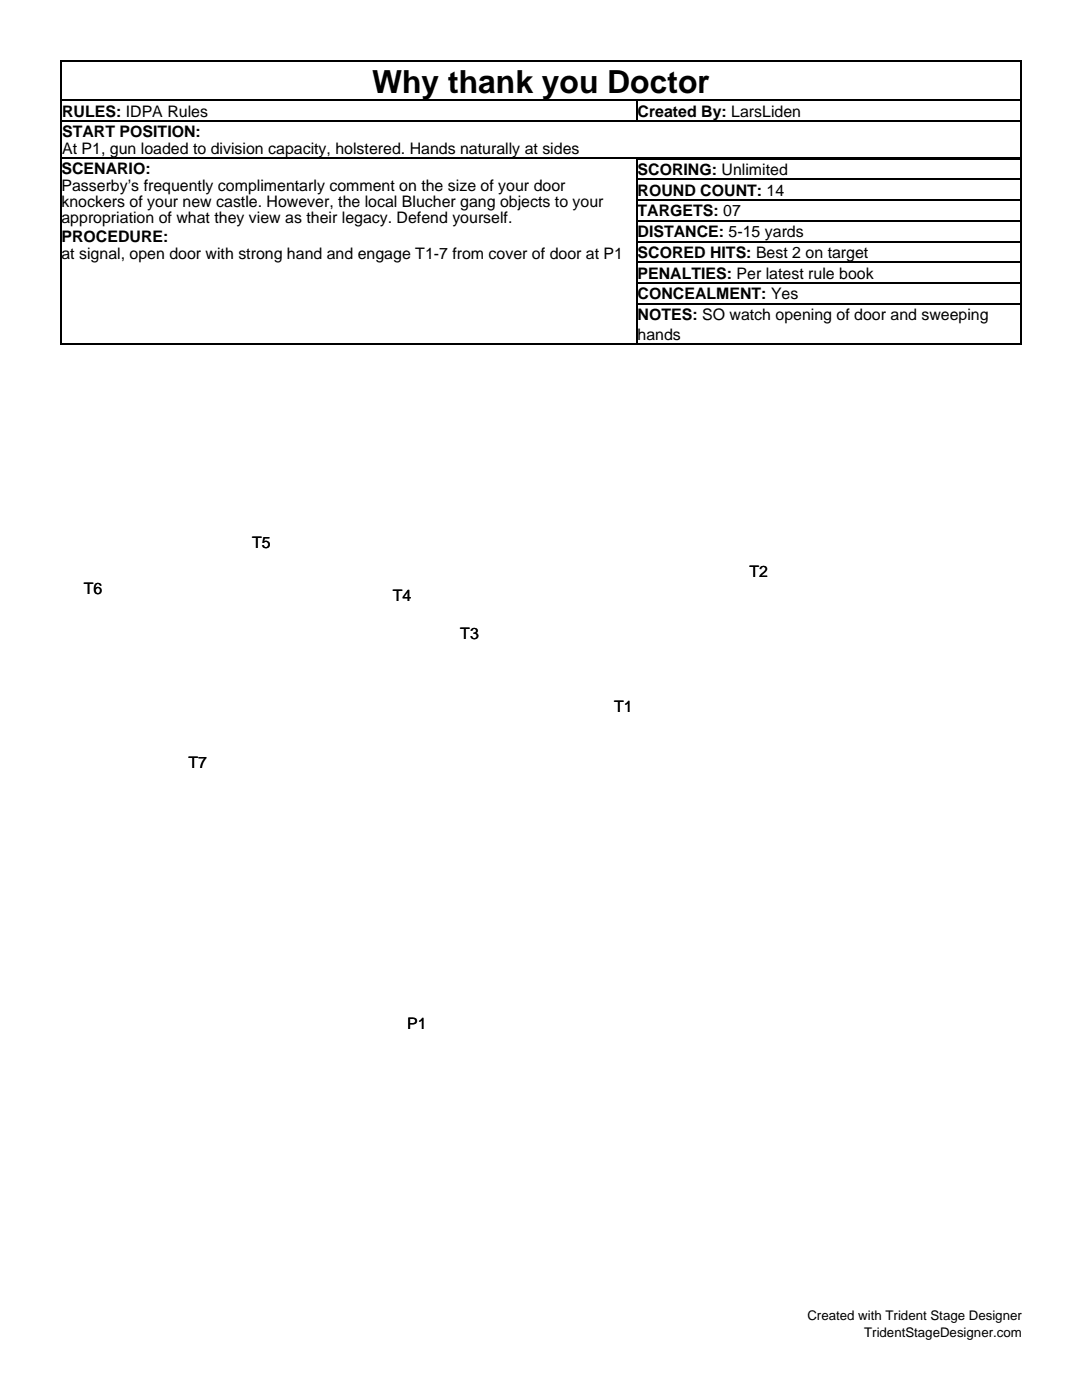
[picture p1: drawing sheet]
<svg xmlns="http://www.w3.org/2000/svg" width="216mm" height="279mm" viewBox="0 0 216 279" stroke-linecap="round" stroke-linejoin="round" font-family="sans-serif">
<defs><g id="words">
<text font-size="6.3" x="74.3" y="18.5">Why thank you Doctor</text>
<g font-size="3.2">
<text x="12.4" y="23.3">RULES: IDPA Rules</text>
<text x="127.2" y="23.3">Created By: LarsLiden</text>
<text x="12.4" y="27.4">START POSITION:</text>
<text x="12.3" y="34.8">SCENARIO:</text>
<text x="12.4" y="30.8">At P1, gun loaded to division capacity, holstered. Hands naturally at sides</text>
<text x="127.2" y="34.9">SCORING: Unlimited</text>
<text x="12.3" y="38.1">Passerby’s frequently complimentarly comment on the size of your door</text>
<text x="12.3" y="41.4">knockers of your new castle. However, the local Blucher gang objects to your</text>
<text x="127.2" y="39">ROUND COUNT: 14</text>
<text x="12.3" y="44.6">appropriation of what they view as their legacy. Defend yourself.</text>
<text x="127.2" y="43.2">TARGETS: 07</text>
<text x="127.2" y="47.3">DISTANCE: 5-15 yards</text>
<text x="12.3" y="48.3">PROCEDURE:</text>
<text x="12.3" y="51.7">at signal, open door with strong hand and engage T1-7 from cover of door at P1</text>
<text x="127.2" y="51.5">SCORED HITS: Best 2 on target</text>
<text x="127.2" y="55.6">PENALTIES: Per latest rule book</text>
<text x="127.2" y="59.7">CONCEALMENT: Yes</text>
<text x="127.2" y="63.9">NOTES: SO watch opening of door and sweeping</text>
<text x="127.2" y="67.8">hands</text>
<text x="50.3" y="109.4">T5</text>
<text x="16.7" y="118.6">T6</text>
<text x="78.4" y="119.9">T4</text>
<text x="149.5" y="115.2">T2</text>
<text x="91.9" y="127.6">T3</text>
<text x="122.5" y="142.2">T1</text>
<text x="37.6" y="153.3">T7</text>
<text x="81.3" y="205.4">P1</text>
</g>
<g font-size="2.6">
<text x="161.1" y="263.5">Created with Trident Stage Designer</text>
<text x="172.4" y="266.8">TridentStageDesigner.com</text>
</g>
</g></defs>
<g fill="none" stroke="#000" stroke-width=".26">
<path d="M12.1 12.3h191.7M12.3 12.1v56.6M127.1 19.9v4.4M203.6 12.1v56.7M12.1 20h191.7M12.1 24.2h191.7M12.1 31.5h191.7M127 31.7h76.8M127 35.8h76.8M127 39.9h76.8M127.1 31.5v37.3M127 44.1h76.8"/>
<path d="M127 48.2h76.8M127 52.4h76.8M127 56.5h76.8M12.1 68.7h191.7M127 60.7h76.8"/>
</g>
<path d="M12.1 68.7h.3v.1h-.3zM203.5 68.7h.3v.1h-.3z" fill="#000"/>
<use href="#words"/>
</svg>
